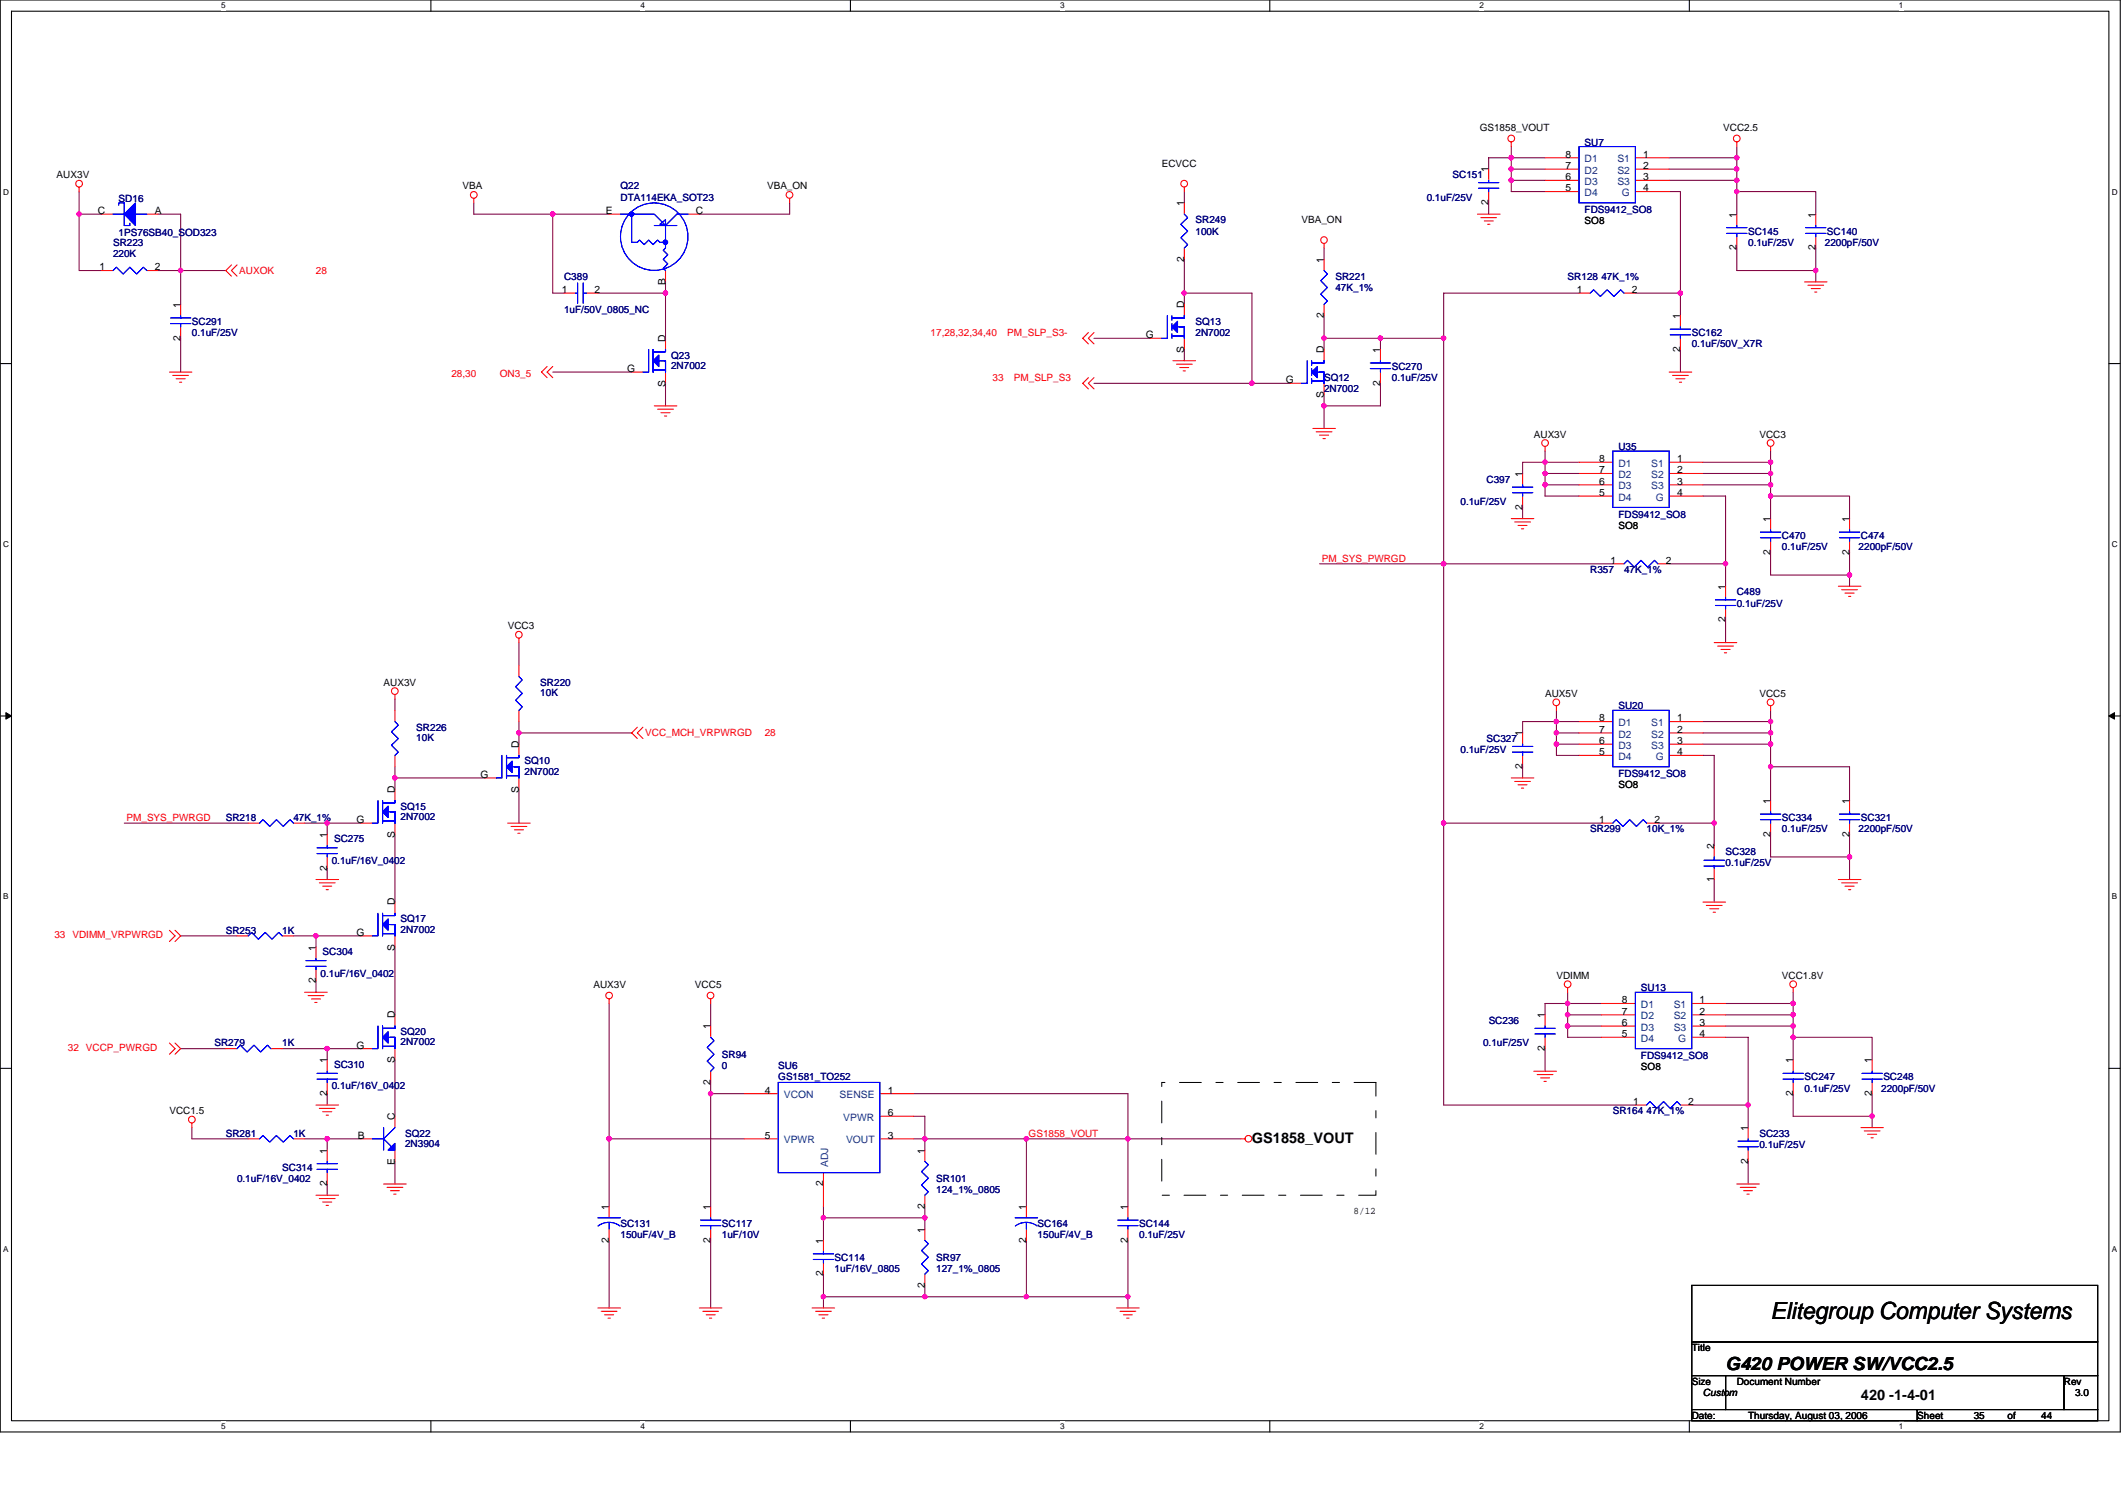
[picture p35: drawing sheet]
<svg xmlns="http://www.w3.org/2000/svg" width="297mm" height="210mm" viewBox="0 0 297 210" stroke-linecap="round" stroke-linejoin="round" font-family="sans-serif">
<defs><g id="words">
<text font-size="3.3" x="247.3" y="184.2">Elitegroup Computer Systems</text>
<text font-size="2.5" x="241" y="191.3">G420 POWER SW/VCC2.5</text>
<g font-size="2">
<text x="174.8" y="159.7">GS1858_VOUT</text>
<text x="259.9" y="195.6">420 -1-4-01</text>
</g>
<g font-size="1.4">
<text x="162.2" y="23.3">ECVCC</text>
<text x="206.6" y="18.3">GS1858_VOUT</text>
<text x="218.6" y="23.6">7</text>
<text x="218.6" y="22">8</text>
<text x="229.5" y="22">1</text>
<text x="229.5" y="23.6">2</text>
<text x="240.7" y="18.3">VCC2.5</text>
<text x="7.9" y="24.9">AUX3V</text>
<text x="13.7" y="29.9">C</text>
<text x="21.6" y="29.9">A</text>
<text x="64.6" y="26.5">VBA</text>
<text x="84.6" y="29.9">E</text>
<text x="97.2" y="29.9">C</text>
<text x="107.1" y="26.5">VBA_ON</text>
<text x="165.4" y="28.8" transform="rotate(-90 165.4 28.8)">1</text>
<text x="207.9" y="28.7" transform="rotate(-90 207.9 28.7)">2</text>
<text x="207.9" y="24.1" transform="rotate(-90 207.9 24.1)">1</text>
<text x="218.6" y="26.7">5</text>
<text x="218.6" y="25.2">6</text>
<text x="229.5" y="26.7">4</text>
<text x="229.5" y="25.2">3</text>
<text x="181.8" y="31.2">VBA_ON</text>
<text x="221.3" y="31.3">SO8</text>
<text x="242.5" y="35" transform="rotate(-90 242.5 35)">2</text>
<text x="242.5" y="30.4" transform="rotate(-90 242.5 30.4)">1</text>
<text x="253.6" y="35" transform="rotate(-90 253.6 35)">2</text>
<text x="253.6" y="30.4" transform="rotate(-90 253.6 30.4)">1</text>
<text x="13.9" y="37.8">1</text>
<text x="21.6" y="37.8">2</text>
<text x="78.5" y="40.9">1</text>
<text x="83" y="40.9">2</text>
<text x="92.9" y="39.8" transform="rotate(-90 92.9 39.8)">B</text>
<text x="165.4" y="36.5" transform="rotate(-90 165.4 36.5)">2</text>
<text x="184.9" y="36.7" transform="rotate(-90 184.9 36.7)">1</text>
<text x="220.2" y="40.9">1</text>
<text x="227.9" y="40.9">2</text>
<text x="25.2" y="47.6" transform="rotate(-90 25.2 47.6)">2</text>
<text x="25.2" y="43" transform="rotate(-90 25.2 43)">1</text>
<text x="92.9" y="47.7" transform="rotate(-90 92.9 47.7)">D</text>
<text x="160" y="47.2">G</text>
<text x="165.4" y="43" transform="rotate(-90 165.4 43)">D</text>
<text x="184.9" y="44.4" transform="rotate(-90 184.9 44.4)">2</text>
<text x="234.7" y="44.6" transform="rotate(-90 234.7 44.6)">1</text>
<text x="87.6" y="51.9">G</text>
<text x="165.4" y="49.3" transform="rotate(-90 165.4 49.3)">S</text>
<text x="179.6" y="53.5">G</text>
<text x="184.9" y="49.3" transform="rotate(-90 184.9 49.3)">D</text>
<text x="192.8" y="53.9" transform="rotate(-90 192.8 53.9)">2</text>
<text x="192.8" y="49.3" transform="rotate(-90 192.8 49.3)">1</text>
<text x="234.7" y="49.1" transform="rotate(-90 234.7 49.1)">2</text>
<text x="92.9" y="54" transform="rotate(-90 92.9 54)">S</text>
<text x="184.9" y="55.6" transform="rotate(-90 184.9 55.6)">S</text>
<text x="214.2" y="61.1">AUX3V</text>
<text x="223.3" y="64.5">8</text>
<text x="234.2" y="64.5">1</text>
<text x="245.7" y="61.1">VCC3</text>
<text x="212.6" y="71.2" transform="rotate(-90 212.6 71.2)">2</text>
<text x="212.6" y="66.6" transform="rotate(-90 212.6 66.6)">1</text>
<text x="223.3" y="69.3">5</text>
<text x="223.3" y="67.7">6</text>
<text x="223.3" y="66.1">7</text>
<text x="234.2" y="69.3">4</text>
<text x="234.2" y="66.1">2</text>
<text x="234.2" y="67.7">3</text>
<text x="226" y="73.9">SO8</text>
<text x="247.2" y="77.5" transform="rotate(-90 247.2 77.5)">2</text>
<text x="247.2" y="72.9" transform="rotate(-90 247.2 72.9)">1</text>
<text x="258.3" y="77.5" transform="rotate(-90 258.3 77.5)">2</text>
<text x="258.3" y="72.9" transform="rotate(-90 258.3 72.9)">1</text>
<text x="224.9" y="78.7">1</text>
<text x="232.6" y="78.7">2</text>
<text x="241" y="82.4" transform="rotate(-90 241 82.4)">1</text>
<text x="70.9" y="87.9">VCC3</text>
<text x="241" y="86.9" transform="rotate(-90 241 86.9)">2</text>
<text x="53.6" y="95.8">AUX3V</text>
<text x="215.8" y="97.3">AUX5V</text>
<text x="223.3" y="100.8">8</text>
<text x="234.2" y="100.8">1</text>
<text x="245.7" y="97.3">VCC5</text>
<text x="72.5" y="104.4" transform="rotate(-90 72.5 104.4)">D</text>
<text x="212.6" y="107.4" transform="rotate(-90 212.6 107.4)">2</text>
<text x="212.6" y="102.8" transform="rotate(-90 212.6 102.8)">1</text>
<text x="223.3" y="105.5">5</text>
<text x="223.3" y="103.9">6</text>
<text x="223.3" y="102.3">7</text>
<text x="234.2" y="105.5">4</text>
<text x="234.2" y="102.3">2</text>
<text x="234.2" y="103.9">3</text>
<text x="55.1" y="110.7" transform="rotate(-90 55.1 110.7)">D</text>
<text x="67.1" y="108.6">G</text>
<text x="72.5" y="110.7" transform="rotate(-90 72.5 110.7)">S</text>
<text x="226" y="110.1">SO8</text>
<text x="247.2" y="112.3" transform="rotate(-90 247.2 112.3)">1</text>
<text x="258.3" y="112.3" transform="rotate(-90 258.3 112.3)">1</text>
<text x="45.7" y="117" transform="rotate(-90 45.7 117)">1</text>
<text x="49.8" y="114.9">G</text>
<text x="55.1" y="117" transform="rotate(-90 55.1 117)">S</text>
<text x="223.3" y="114.9">1</text>
<text x="231.1" y="114.9">2</text>
<text x="239.4" y="118.6" transform="rotate(-90 239.4 118.6)">2</text>
<text x="247.2" y="116.9" transform="rotate(-90 247.2 116.9)">2</text>
<text x="258.3" y="116.9" transform="rotate(-90 258.3 116.9)">2</text>
<text x="45.7" y="121.6" transform="rotate(-90 45.7 121.6)">2</text>
<text x="239.4" y="123.1" transform="rotate(-90 239.4 123.1)">1</text>
<text x="49.8" y="130.7">G</text>
<text x="55.1" y="126.4" transform="rotate(-90 55.1 126.4)">D</text>
<text x="44.1" y="137.3" transform="rotate(-90 44.1 137.3)">2</text>
<text x="44.1" y="132.8" transform="rotate(-90 44.1 132.8)">1</text>
<text x="55.1" y="132.8" transform="rotate(-90 55.1 132.8)">S</text>
<text x="82.9" y="138">AUX3V</text>
<text x="97" y="138">VCC5</text>
<text x="217.4" y="136.7">VDIMM</text>
<text x="248.9" y="136.7">VCC1.8V</text>
<text x="55.1" y="142.2" transform="rotate(-90 55.1 142.2)">D</text>
<text x="99.2" y="143.8" transform="rotate(-90 99.2 143.8)">1</text>
<text x="215.7" y="142.2" transform="rotate(-90 215.7 142.2)">1</text>
<text x="226.5" y="143.3">6</text>
<text x="226.5" y="141.7">7</text>
<text x="226.5" y="140.1">8</text>
<text x="237.4" y="140.1">1</text>
<text x="237.4" y="141.7">2</text>
<text x="237.4" y="143.3">3</text>
<text x="45.7" y="148.5" transform="rotate(-90 45.7 148.5)">1</text>
<text x="49.8" y="146.4">G</text>
<text x="55.1" y="148.5" transform="rotate(-90 55.1 148.5)">S</text>
<text x="215.7" y="146.8" transform="rotate(-90 215.7 146.8)">2</text>
<text x="226.5" y="144.8">5</text>
<text x="229.2" y="149.5">SO8</text>
<text x="237.4" y="144.8">4</text>
<text x="250.4" y="148.5" transform="rotate(-90 250.4 148.5)">1</text>
<text x="261.4" y="148.5" transform="rotate(-90 261.4 148.5)">1</text>
<text x="23.7" y="155.6">VCC1.5</text>
<text x="45.7" y="153.1" transform="rotate(-90 45.7 153.1)">2</text>
<text x="99.2" y="151.5" transform="rotate(-90 99.2 151.5)">2</text>
<text x="106.8" y="152.7">4</text>
<text x="124" y="152.7">1</text>
<text x="124" y="155.9">6</text>
<text x="228.1" y="154.3">1</text>
<text x="235.8" y="154.3">2</text>
<text x="250.4" y="153.1" transform="rotate(-90 250.4 153.1)">2</text>
<text x="261.4" y="153.1" transform="rotate(-90 261.4 153.1)">2</text>
<text x="45.7" y="161.1" transform="rotate(-90 45.7 161.1)">1</text>
<text x="49.9" y="159">B</text>
<text x="55.1" y="156.4" transform="rotate(-90 55.1 156.4)">C</text>
<text x="106.8" y="159">5</text>
<text x="124" y="159">3</text>
<text x="129.1" y="161.1" transform="rotate(-90 129.1 161.1)">1</text>
<text x="244.1" y="157.9" transform="rotate(-90 244.1 157.9)">1</text>
<text x="45.7" y="165.7" transform="rotate(-90 45.7 165.7)">2</text>
<text x="55.1" y="162.7" transform="rotate(-90 55.1 162.7)">E</text>
<text x="115" y="165.7" transform="rotate(-90 115 165.7)">2</text>
<text x="244.1" y="162.5" transform="rotate(-90 244.1 162.5)">2</text>
<text x="85" y="173.5" transform="rotate(-90 85 173.5)">2</text>
<text x="85" y="169" transform="rotate(-90 85 169)">1</text>
<text x="99.2" y="173.5" transform="rotate(-90 99.2 173.5)">2</text>
<text x="99.2" y="169" transform="rotate(-90 99.2 169)">1</text>
<text x="115" y="173.7" transform="rotate(-90 115 173.7)">1</text>
<text x="129.1" y="172.1" transform="rotate(-90 129.1 172.1)">1</text>
<text x="129.1" y="168.8" transform="rotate(-90 129.1 168.8)">2</text>
<text x="143.3" y="173.5" transform="rotate(-90 143.3 173.5)">2</text>
<text x="143.3" y="169" transform="rotate(-90 143.3 169)">1</text>
<text x="157.5" y="173.5" transform="rotate(-90 157.5 173.5)">2</text>
<text x="157.5" y="169" transform="rotate(-90 157.5 169)">1</text>
<text x="189" y="169.6">8/12</text>
<text x="115" y="178.3" transform="rotate(-90 115 178.3)">2</text>
<text x="129.1" y="179.9" transform="rotate(-90 129.1 179.9)">2</text>
<text x="236.3" y="188.7">Title</text>
<text x="236.3" y="193.4">Size</text>
<text x="237.8" y="195">Custom</text>
<text x="242.5" y="193.4">Document Number</text>
<text x="288.2" y="193.4">Rev</text>
<text x="289.8" y="195">3.0</text>
<text x="236.3" y="198.1">Date:</text>
<text x="244.1" y="198.1">Thursday, August 03, 2006</text>
<text x="267.8" y="198.1">Sheet</text>
<text x="275.6" y="198.1">35</text>
<text x="280.3" y="198.1">of</text>
<text x="285.1" y="198.1">44</text>
</g>
<g font-size="1.4" fill="#004080">
<text x="221.3" y="22.7">D1</text>
<text x="225.9" y="22.7">S1</text>
<text x="221.3" y="27.4">D4</text>
<text x="221.3" y="25.8">D3</text>
<text x="221.3" y="24.3">D2</text>
<text x="225.9" y="24.3">S2</text>
<text x="225.9" y="25.8">S3</text>
<text x="226.5" y="27.4">G</text>
<text x="226" y="65.2">D1</text>
<text x="230.6" y="65.2">S1</text>
<text x="226" y="69.9">D4</text>
<text x="226" y="68.3">D3</text>
<text x="226" y="66.8">D2</text>
<text x="230.6" y="66.8">S2</text>
<text x="230.6" y="68.3">S3</text>
<text x="231.2" y="69.9">G</text>
<text x="226" y="101.4">D1</text>
<text x="230.6" y="101.4">S1</text>
<text x="226" y="106.1">D4</text>
<text x="226" y="104.6">D3</text>
<text x="226" y="103">D2</text>
<text x="230.6" y="103">S2</text>
<text x="230.6" y="104.6">S3</text>
<text x="231.2" y="106.1">G</text>
<text x="229.2" y="143.9">D3</text>
<text x="229.2" y="142.4">D2</text>
<text x="229.2" y="140.8">D1</text>
<text x="233.7" y="140.8">S1</text>
<text x="233.7" y="142.4">S2</text>
<text x="233.7" y="143.9">S3</text>
<text x="229.2" y="145.5">D4</text>
<text x="234.4" y="145.5">G</text>
<text x="109.5" y="153.4">VCON</text>
<text x="117.3" y="153.4">SENSE</text>
<text x="109.5" y="159.7">VPWR</text>
<text x="117.8" y="156.5">VPWR</text>
<text x="118.1" y="159.7">VOUT</text>
<text x="115.7" y="163" transform="rotate(-90 115.7 163)">ADJ</text>
</g>
<g font-size="1.4" fill="#000080">
<text x="221.3" y="20.3">SU7</text>
<text x="16.6" y="28.2">SD16</text>
<text x="86.7" y="26.5">Q22</text>
<text x="86.7" y="28">DTA114EKA_SOT23</text>
<text x="199.2" y="28">0.1uF/25V</text>
<text x="202.9" y="24.9">SC151</text>
<text x="221.3" y="29.8">FDS9412_SO8</text>
<text x="15.8" y="34.3">SR223</text>
<text x="15.8" y="35.9">220K</text>
<text x="16.6" y="32.9">1PS76SB40_SOD323</text>
<text x="167" y="31.2">SR249</text>
<text x="167" y="32.8">100K</text>
<text x="244.1" y="32.8">SC145</text>
<text x="244.1" y="34.3">0.1uF/25V</text>
<text x="254.8" y="34.3">2200pF/50V</text>
<text x="255.1" y="32.8">SC140</text>
<text x="78.8" y="39.1">C389</text>
<text x="186.5" y="39.1">SR221</text>
<text x="186.5" y="40.6">47K_1%</text>
<text x="218.9" y="39.1">SR128 47K_1%</text>
<text x="26.8" y="45.4">SC291</text>
<text x="26.8" y="46.9">0.1uF/25V</text>
<text x="78.8" y="43.8">1uF/50V_0805_NC</text>
<text x="167" y="45.4">SQ13</text>
<text x="167" y="46.9">2N7002</text>
<text x="236.3" y="46.9">SC162</text>
<text x="93.7" y="50.1">Q23</text>
<text x="93.7" y="51.5">2N7002</text>
<text x="184.9" y="53.2">SQ12</text>
<text x="194.4" y="51.6">SC270</text>
<text x="194.4" y="53.2">0.1uF/25V</text>
<text x="236.3" y="48.5">0.1uF/50V_X7R</text>
<text x="184.9" y="54.8">2N7002</text>
<text x="226" y="62.8">U35</text>
<text x="204" y="70.5">0.1uF/25V</text>
<text x="207.6" y="67.4">C397</text>
<text x="226" y="72.3">FDS9412_SO8</text>
<text x="248.9" y="75.3">C470</text>
<text x="248.9" y="76.9">0.1uF/25V</text>
<text x="259.6" y="76.9">2200pF/50V</text>
<text x="259.9" y="75.3">C474</text>
<text x="222.1" y="80">R357</text>
<text x="226.8" y="80">47K_1%</text>
<text x="242.5" y="83.1">C489</text>
<text x="242.5" y="84.7">0.1uF/25V</text>
<text x="75.5" y="95.8">SR220</text>
<text x="75.5" y="97.2">10K</text>
<text x="226" y="99.1">SU20</text>
<text x="58.1" y="102">SR226</text>
<text x="58.1" y="103.5">10K</text>
<text x="73.3" y="106.8">SQ10</text>
<text x="204" y="105.2">0.1uF/25V</text>
<text x="207.6" y="103.6">SC327</text>
<text x="55.9" y="113.1">SQ15</text>
<text x="73.3" y="108.2">2N7002</text>
<text x="226" y="108.5">FDS9412_SO8</text>
<text x="31.5" y="114.6">SR218</text>
<text x="41" y="114.6">47K_1%</text>
<text x="46.6" y="117.6">SC275</text>
<text x="55.9" y="114.5">2N7002</text>
<text x="222.1" y="116.2">SR299</text>
<text x="230" y="116.2">10K_1%</text>
<text x="241" y="119.4">SC328</text>
<text x="248.9" y="114.6">SC334</text>
<text x="248.9" y="116.2">0.1uF/25V</text>
<text x="259.6" y="116.2">2200pF/50V</text>
<text x="259.9" y="114.6">SC321</text>
<text x="46.3" y="120.6">0.1uF/16V_0402</text>
<text x="241" y="120.9">0.1uF/25V</text>
<text x="31.5" y="130.4">SR253</text>
<text x="39.4" y="130.4">1K</text>
<text x="55.9" y="128.8">SQ17</text>
<text x="55.9" y="130.2">2N7002</text>
<text x="44.8" y="136.4">0.1uF/16V_0402</text>
<text x="45.1" y="133.4">SC304</text>
<text x="207.9" y="143">SC236</text>
<text x="229.2" y="138.4">SU13</text>
<text x="29.9" y="146.1">SR279</text>
<text x="39.4" y="146.1">1K</text>
<text x="46.6" y="149.1">SC310</text>
<text x="55.9" y="144.6">SQ20</text>
<text x="55.9" y="146">2N7002</text>
<text x="100.8" y="147.7">SR94</text>
<text x="100.8" y="149.3">0</text>
<text x="108.7" y="149.3">SU6</text>
<text x="207.1" y="146.1">0.1uF/25V</text>
<text x="229.2" y="147.9">FDS9412_SO8</text>
<text x="46.3" y="152.1">0.1uF/16V_0402</text>
<text x="108.7" y="150.9">GS1581_TO252</text>
<text x="225.2" y="155.6">SR164 47K_1%</text>
<text x="252" y="150.9">SC247</text>
<text x="252" y="152.4">0.1uF/25V</text>
<text x="262.7" y="152.4">2200pF/50V</text>
<text x="263" y="150.9">SC248</text>
<text x="31.5" y="158.7">SR281</text>
<text x="41" y="158.7">1K</text>
<text x="56.6" y="158.7">SQ22</text>
<text x="56.6" y="160.2">2N3904</text>
<text x="245.7" y="158.7">SC233</text>
<text x="245.7" y="160.3">0.1uF/25V</text>
<text x="33.1" y="165">0.1uF/16V_0402</text>
<text x="39.4" y="163.5">SC314</text>
<text x="130.7" y="165">SR101</text>
<text x="130.7" y="166.6">124_1%_0805</text>
<text x="86.7" y="171.3">SC131</text>
<text x="86.7" y="172.9">150uF/4V_B</text>
<text x="100.8" y="171.3">SC117</text>
<text x="100.8" y="172.9">1uF/10V</text>
<text x="144.9" y="171.3">SC164</text>
<text x="144.9" y="172.9">150uF/4V_B</text>
<text x="159.1" y="171.3">SC144</text>
<text x="159.1" y="172.9">0.1uF/25V</text>
<text x="116.6" y="176.1">SC114</text>
<text x="116.6" y="177.6">1uF/16V_0805</text>
<text x="130.7" y="176.1">SR97</text>
<text x="130.7" y="177.6">127_1%_0805</text>
</g>
<g font-size="1.4" fill="#f00">
<text x="33.4" y="38.3">AUXOK</text>
<text x="44.1" y="38.3">28</text>
<text x="130" y="46.9">17,28,32,34,40</text>
<text x="140.7" y="46.9">PM_SLP_S3-</text>
<text x="63" y="52.6">28,30</text>
<text x="69.8" y="52.6">ON3_5</text>
<text x="138.6" y="53.2">33</text>
<text x="141.6" y="53.2">PM_SLP_S3</text>
<text x="184.6" y="78.4">PM_SYS_PWRGD</text>
<text x="90.1" y="102.8">VCC_MCH_VRPWRGD</text>
<text x="106.8" y="102.8">28</text>
<text x="17.7" y="114.6">PM_SYS_PWRGD</text>
<text x="7.6" y="131">33 VDIMM_VRPWRGD</text>
<text x="9.5" y="146.8">32 VCCP_PWRGD</text>
<text x="143.7" y="158.7">GS1858_VOUT</text>
</g>
<g font-size="1.1">
<text x="30.9" y="1.2">5</text>
<text x="89.4" y="1.2">4</text>
<text x="148" y="1.2">3</text>
<text x="206.6" y="1.2">2</text>
<text x="265.2" y="1.2">1</text>
<text x=".4" y="27.2">D</text>
<text x="294.9" y="27.2">D</text>
<text x=".4" y="76.4">C</text>
<text x="294.9" y="76.4">C</text>
<text x=".4" y="125.6">B</text>
<text x="294.9" y="125.6">B</text>
<text x=".4" y="174.8">A</text>
<text x="294.9" y="174.8">A</text>
<text x="30.9" y="199.6">5</text>
<text x="89.4" y="199.6">4</text>
<text x="148" y="199.6">3</text>
<text x="206.6" y="199.6">2</text>
<text x="265.2" y="199.6">1</text>
</g>
</g></defs>
<path d="M0 0h296.1v200h-296.1zM1.6 1.6h292.9v196.8h-292.9z" fill="none" stroke="#000" stroke-width=".15"/>
<g fill="#fff">
<path d="M30.9 .1h.6v1.3h-.6z"/>
<path d="M30.9 198.6h.6v1.2h-.6z"/>
</g>
<path d="M60.2 0v1.6M60.2 198.4v1.6" fill="none" stroke="#000" stroke-width=".15"/>
<g fill="#fff">
<path d="M89.4 .1h.7v1.3h-.7z"/>
<path d="M89.4 198.6h.7v1.2h-.7z"/>
</g>
<path d="M118.8 0v1.6M118.8 198.4v1.6" fill="none" stroke="#000" stroke-width=".15"/>
<g fill="#fff">
<path d="M148 .1h.7v1.3h-.7z"/>
<path d="M148 198.6h.7v1.2h-.7z"/>
</g>
<path d="M177.3 0v1.6M177.3 198.4v1.6" fill="none" stroke="#000" stroke-width=".15"/>
<g fill="#fff">
<path d="M206.6 .1h.6v1.3h-.6z"/>
<path d="M206.6 198.6h.6v1.2h-.6z"/>
</g>
<path d="M235.9 0v1.6M235.9 198.4v1.6" fill="none" stroke="#000" stroke-width=".15"/>
<g fill="#fff">
<path d="M265.2 .1h.6v1.3h-.6z"/>
<path d="M265.2 198.6h.6v1.2h-.6z"/>
<path d="M.4 26.2h.8v1.2h-.8z"/>
<path d="M294.9 26.2h.8v1.2h-.8z"/>
<path d="M.4 75.4h.8v1.2h-.8z"/>
<path d="M294.9 75.4h.8v1.2h-.8z"/>
</g>
<path d="M0 50.8h1.6M294.5 50.8h1.6" fill="none" stroke="#000" stroke-width=".15"/>
<g fill="#fff">
<path d="M.4 124.6h.8v1.3h-.8z"/>
<path d="M294.9 124.6h.8v1.3h-.8z"/>
</g>
<path d="M0 100h1.6M294.5 100h1.6" fill="none" stroke="#000" stroke-width=".15"/>
<path d="M.8 99.5l.8 .5-.8 .4zM294.5 100l.8-.5v.9z" fill="#000" stroke="#000" stroke-width=".14"/>
<g fill="#fff">
<path d="M.4 173.8h.8v1.3h-.8z"/>
<path d="M294.9 173.8h.8v1.3h-.8z"/>
</g>
<path d="M0 149.2h1.6M294.5 149.2h1.6M236.3 179.5h56.6v7.9h-56.6zM236.3 196.9h31.5v1.5h-31.5zM236.3 187.4h56.6v4.7h-56.6zM236.3 192.1h4.7v4.7h-4.7zM241 192.1h47.2v4.7h-47.2zM267.8 196.9h25.1v1.5h-25.1zM288.2 192.1h4.7v4.7h-4.7z" fill="none" stroke="#000" stroke-width=".15"/>
<g fill="none" stroke="#800040" stroke-width=".15">
<path d="M11 29.9v7.9h3.2M11 29.9h3.2M11 26.8v3.1M22.1 29.9h3.1v12.6M22.1 37.8h9.4M66.2 28.3v1.6h18.9M77.2 29.9v11h1.6M92.9 39.4v7.8M110.3 28.3v1.6h-12.6M165.4 26.8v1.5M165.4 36.2v6.3M184.9 34.6v1.6"/>
<path d="M207.9 28.3v1.6M211 20.5v6.3h4.8M211 23.6h4.8M211 25.2h4.8M215.8 22h-7.9v1.6M233.1 26.8h1.6v17.3M233.1 22h9.4M233.1 23.6h9.4M233.1 25.2h9.4M242.5 26.8h11.1v3.1M242.5 34.6v3.2h11.1M242.5 20.5v9.4"/>
<path d="M253.6 34.6v4.8M25.2 47.2v4.8M77.2 52h11M83.5 40.9h9.4M92.9 53.5v3.2M152.8 47.2h7.9M152.8 53.5h27.4M165.4 48.8v1.6M165.4 40.9h9.4v12.6M184.9 47.2h16.7M184.9 44.1v4.7M184.9 55.1v4.7"/>
<path d="M192.8 47.2v1.6M192.8 53.5v3.2h-7.9M220.5 40.9h-18.9v113.4h26.8M228.4 40.9h6.3M234.7 48.8v3.2M184.3 78.7h40.9M212.6 70.9v1.5M215.8 66.1h4.7M215.8 63v6.3h4.7M215.8 67.7h4.7M220.5 64.6h-7.9v1.5M233.1 78.7h7.9"/>
<path d="M237.8 66.1h9.5M237.8 69.3h3.2v12.6M237.8 64.6h9.5M237.8 67.7h9.5M247.3 69.3h11v3.1M247.3 63v9.4M247.3 77.2v3.1h11M258.3 77.2v4.7M55.2 97.6v1.6M72.5 89.7v3.2M217.4 99.2v3.2h3.1M241 86.6v3.1"/>
<path d="M247.3 99.2v1.6h-9.5M17.4 115h17.3M42.5 115h7.9M45.7 115v1.5M55.2 107.1v3.1M55.2 116.5v9.5M55.2 108.6h12.6M72.5 100.8v1.6M72.5 110.2v4.8M88.2 102.4h-15.7v1.5M201.6 115h22M212.6 107.1v1.5"/>
<path d="M217.4 102.4v3.1h3.1M217.4 103.9h3.1M220.5 100.8h-7.9v1.6M231.5 115h7.9M237.8 105.5h1.6v12.6M237.8 102.4h9.5M237.8 103.9h9.5M247.3 116.5v3.2h11v3.1M247.3 107.1h11v4.7M247.3 100.8v11M258.3 116.5v3.2M25.2 130.7h7.9"/>
<path d="M41 130.7h9.4M44.1 130.7v1.6M44.1 137v1.6M45.7 121.2v1.6M55.2 132.3v9.4M218.9 138.6v6.3h4.7M239.4 122.8v3.2M250.4 138.6v4.7M25.2 146.5h6.3M26.8 157.5v1.5h7.9M39.4 146.5h11M42.5 159h7.9"/>
<path d="M45.7 146.5v1.5M45.7 152.7v1.6M45.7 159v1.6M55.2 148v7.9M85.1 159h18.9M85.1 140.1v28.4M99.2 140.1v3.2M99.2 151.2v17.3M99.2 152.7h4.8M127.6 159h45.7M127.6 152.7h29.9v15.8M127.6 155.9h1.6v4.7"/>
<path d="M143.3 159v9.5M215.8 146.5v3.1M218.9 143.3h4.7M218.9 141.7h4.7M223.6 140.1h-7.8v1.6M236.3 154.3h7.8M241 140.1h9.4M241 143.3h9.4M241 141.7h9.4M241 144.9h3.1v12.6M250.4 143.3v1.6h11v3.1M250.4 152.7v3.2h11"/>
<path d="M250.4 144.9v3.1M261.4 152.7v4.8M45.7 165.4v1.5M55.2 162.2v3.2M85.1 173.2v9.5M99.2 173.2v9.5M115 168.5v4.7M115 177.9v4.8M115 170.1h14.2M129.2 168.5v3.1M129.2 179.5v1.6M143.3 173.2v7.9"/>
<path d="M157.5 173.2v9.5M244.1 162.2v3.2M115 181.1h42.5"/>
</g>
<g fill="#f0f" stroke="#f0f" stroke-width=".15">
<circle cx="165.4" cy="40.9" r=".3"/>
<circle cx="201.6" cy="78.7" r=".3"/>
<circle cx="201.6" cy="47.2" r=".3"/>
<circle cx="239.4" cy="114.9" r=".3"/>
<circle cx="92.9" cy="40.9" r=".31"/>
<circle cx="77.2" cy="29.9" r=".31"/>
<circle cx="45.7" cy="114.9" r=".31"/>
<circle cx="45.7" cy="146.4" r=".31"/>
<circle cx="55.1" cy="108.6" r=".3"/>
<circle cx="45.7" cy="159" r=".31"/>
<circle cx="72.5" cy="102.3" r=".3"/>
<circle cx="241" cy="78.7" r=".3"/>
<circle cx="201.6" cy="114.9" r=".31"/>
<circle cx="184.9" cy="56.7" r=".31"/>
<circle cx="192.8" cy="47.2" r=".3"/>
<circle cx="184.9" cy="47.2" r=".3"/>
<circle cx="11" cy="29.9" r=".3"/>
<circle cx="25.2" cy="37.8" r=".31"/>
<circle cx="258.3" cy="80.3" r=".31"/>
<circle cx="174.8" cy="53.5" r=".31"/>
<circle cx="247.3" cy="69.3" r=".3"/>
<circle cx="258.3" cy="119.7" r=".31"/>
<circle cx="247.3" cy="107.1" r=".3"/>
<circle cx="247.3" cy="100.8" r=".3"/>
<circle cx="44.1" cy="130.7" r=".31"/>
<circle cx="215.8" cy="64.5" r=".3"/>
<circle cx="215.8" cy="67.7" r=".3"/>
<circle cx="215.8" cy="66.1" r=".3"/>
<circle cx="247.3" cy="64.5" r=".3"/>
<circle cx="247.3" cy="67.7" r=".3"/>
<circle cx="247.3" cy="66.1" r=".3"/>
<circle cx="247.3" cy="103.9" r=".3"/>
<circle cx="247.3" cy="102.3" r=".3"/>
<circle cx="217.3" cy="100.8" r=".31"/>
<circle cx="217.3" cy="103.9" r=".31"/>
<circle cx="217.3" cy="102.3" r=".3"/>
<circle cx="143.3" cy="159" r=".31"/>
<circle cx="129.1" cy="159" r=".3"/>
<circle cx="157.5" cy="181.1" r=".3"/>
<circle cx="85.1" cy="159" r=".31"/>
<circle cx="129.1" cy="170.1" r=".3"/>
<circle cx="115" cy="170.1" r=".31"/>
<circle cx="157.5" cy="159" r=".3"/>
<circle cx="143.3" cy="181.1" r=".3"/>
<circle cx="129.2" cy="181.1" r=".3"/>
<circle cx="115" cy="181.1" r=".3"/>
<circle cx="99.2" cy="152.7" r=".3"/>
<circle cx="234.7" cy="40.9" r=".31"/>
<circle cx="250.4" cy="140.1" r=".31"/>
<circle cx="250.4" cy="143.3" r=".31"/>
<circle cx="250.4" cy="141.7" r=".3"/>
<circle cx="244.1" cy="154.3" r=".3"/>
<circle cx="261.4" cy="155.9" r=".31"/>
<circle cx="250.4" cy="144.9" r=".3"/>
<circle cx="218.9" cy="140.1" r=".31"/>
<circle cx="218.9" cy="143.3" r=".31"/>
<circle cx="218.9" cy="141.7" r=".3"/>
<circle cx="211" cy="22" r=".31"/>
<circle cx="211" cy="23.6" r=".3"/>
<circle cx="211" cy="25.2" r=".31"/>
<circle cx="242.5" cy="22" r=".31"/>
<circle cx="242.5" cy="25.2" r=".31"/>
<circle cx="242.5" cy="23.6" r=".3"/>
<circle cx="253.6" cy="37.8" r=".31"/>
<circle cx="242.5" cy="26.8" r=".3"/>
</g>
<g fill="none" stroke="#f00" stroke-width=".15">
<path d="M211 19.8v.7M242.5 19.8v.7M11 26.1v.7M14.2 29.9h1.6M14.2 37.8h1.6M20.5 29.9h1.6M20.5 37.8h1.6M32.3 37l-.8 .8 .8 .8M33.1 37l-.8 .8 .8 .8M66.2 27.7v.6M85.1 29.9h1.6M92.9 37.8v1.6"/>
<path d="M96.1 29.9h1.6M110.3 27.7v.6M165.4 26.1v.7M165.4 28.3v1.6M165.4 34.6v1.6M184.9 34v.6M184.9 36.2v1.6M206.3 29.9h3.2M206.8 30.4h2.2M207.3 30.9h1.2M207.7 31.3h.4M207.9 23.6v1.6"/>
<path d="M207.9 26.8v1.5M215.8 22h4.7M215.8 23.6h4.7M215.8 25.2h4.7M215.8 26.8h4.7M228.4 22h4.7M228.4 23.6h4.7M228.4 25.2h4.7M228.4 26.8h4.7M242.5 29.9v1.6M242.5 33.1v1.5M252 39.4h3.1"/>
<path d="M252.5 39.8h2.2M253.6 29.9v1.6M253.6 33.1v1.5M23.7 52h3.1M24.1 52.4h2.2M24.6 52.9h1.3M25.1 53.4h.3M25.2 42.5v1.6M25.2 45.7v1.5M76.4 51.2l-.8 .8 .8 .7M77.2 51.2l-.8 .8 .8 .7M78.8 40.9h1.5"/>
<path d="M81.9 40.9h1.6M88.2 52h1.6M91.4 56.7h3.1M91.8 57.1h2.2M92.3 57.6h1.3M92.8 58.1h.3M92.9 47.2v1.6M92.9 52v1.5M152 52.7l-.8 .8 .8 .8M152 46.4l-.8 .8 .8 .8M152.8 52.7l-.8 .8 .8 .8M152.8 46.4l-.8 .8 .8 .8"/>
<path d="M160.7 47.2h1.5M163.8 50.4h3.2M164.3 50.9h2.2M164.8 51.3h1.2M165.2 51.8h.3M165.4 42.5v1.6M165.4 47.2v1.6M180.2 53.5h1.6M183.3 59.8h3.2M184.9 42.5v1.6M184.9 48.8v1.6M184.9 53.5v1.6"/>
<path d="M192.8 48.8v1.6M192.8 52v1.5M220.5 40.9h1.6M226.8 40.9h1.6M233.1 52h3.2M233.6 52.4h2.2M234 52.9h1.3M234.5 53.4h.3M234.7 44.1v1.6M234.7 47.2v1.6M252.9 40.3h1.3M253.4 40.8h.3"/>
<path d="M183.8 60.3h2.2M184.3 60.8h1.2M184.8 61.3h.3M211 72.4h3.2M211.5 72.9h2.2M212 73.4h1.3M212.5 73.9h.3M212.6 66.1v1.6M212.6 69.3v1.6M215.8 62.4v.6M220.5 64.6h4.7M220.5 66.1h4.7"/>
<path d="M220.5 67.7h4.7M220.5 69.3h4.7M225.2 78.7h1.6M231.5 78.7h1.6M233.1 64.6h4.7M233.1 66.1h4.7M233.1 67.7h4.7M233.1 69.3h4.7M247.3 62.4v.6M247.3 72.4v1.6M247.3 75.6v1.6M258.3 72.4v1.6"/>
<path d="M258.3 75.6v1.6M55.2 97v.6M55.2 99.2v1.6M72.5 89.1v.6M72.5 92.9v1.6M72.5 99.2v1.6M217.4 98.6v.6M239.4 89.7h3.1M239.9 90.2h2.2M240.3 90.7h1.3M240.8 91.2h.3M241 81.9v1.6"/>
<path d="M241 85v1.6M247.3 98.6v.6M256.7 81.9h3.2M257.2 82.4h2.2M257.7 82.8h1.2M258.1 83.3h.4M34.7 115h1.6M41 115h1.5M45.7 116.5v1.6M45.7 119.7v1.5M50.4 115h1.6M55.2 105.5v1.6"/>
<path d="M55.2 110.2v1.6M55.2 115v1.5M67.8 108.6h1.5M70.9 115h3.1M71.4 115.4h2.2M71.8 115.9h1.3M72.3 116.4h.3M72.5 103.9v1.6M72.5 108.6v1.6M89 101.6l-.8 .8 .8 .7M89.8 101.6l-.8 .8 .8 .7M211 108.6h3.2"/>
<path d="M211.5 109.1h2.2M212 109.6h1.3M212.5 110.1h.3M212.6 102.4v1.5M212.6 105.5v1.6M220.5 100.8h4.7M220.5 102.4h4.7M220.5 103.9h4.7M220.5 105.5h4.7M223.6 115h1.6M230 115h1.5M233.1 100.8h4.7"/>
<path d="M233.1 102.4h4.7M233.1 103.9h4.7M233.1 105.5h4.7M239.4 118.1v1.6M247.3 111.8v1.6M247.3 115v1.5M258.3 111.8v1.6M258.3 115v1.5M23.7 129.9l.7 .8-.7 .8M24.4 129.9l.8 .8-.8 .8M33.1 130.7h1.6M39.4 130.7h1.6"/>
<path d="M42.5 138.6h3.2M43 139h2.2M43.5 139.5h1.3M44 140h.3M44.1 122.8h3.2M44.1 132.3v1.6M44.1 135.4v1.6M44.6 123.3h2.2M45.1 123.8h1.2M45.5 124.2h.4M50.4 130.7h1.6M55.2 126v1.6"/>
<path d="M55.2 130.7v1.6M85.1 139.5v.6M99.2 139.5v.6M218.9 137.9v.7M237.8 126h3.2M238.3 126.4h2.2M238.8 126.9h1.2M239.2 127.4h.4M239.4 121.2v1.6M250.4 137.9v.7M256.7 122.8h3.2M257.2 123.3h2.2"/>
<path d="M257.7 123.8h1.2M258.1 124.2h.4M23.7 145.7l.7 .8-.7 .7M24.4 145.7l.8 .8-.8 .7M26.8 156.8v.7M31.5 146.5h1.6M34.7 159h1.6M37.8 146.5h1.6M41 159h1.5M44.1 154.3h3.2M44.6 154.8h2.2M45.1 155.3h1.2"/>
<path d="M45.5 155.7h.4M45.7 148v1.6M45.7 151.2v1.5M50.4 159h1.6M50.4 146.5h1.6M55.2 141.7v1.6M55.2 146.5v1.5M55.2 155.9v1.6M99.2 143.3v1.6M99.2 149.6v1.6M104 159h4.7M104 152.7h4.7"/>
<path d="M122.9 159h4.7M122.9 152.7h4.7M122.9 155.9h4.7M173.3 159h.6M214.2 149.6h3.2M214.7 150.1h2.2M215.2 150.5h1.2M215.6 151h.3M215.8 141.7v1.6M215.8 144.9v1.6M223.6 140.1h4.8M223.6 141.7h4.8"/>
<path d="M223.6 143.3h4.8M223.6 144.9h4.8M228.4 154.3h1.6M234.7 154.3h1.6M236.3 140.1h4.7M236.3 141.7h4.7M236.3 143.3h4.7M236.3 144.9h4.7M244.1 157.5v1.5M250.4 148v1.6M250.4 151.2v1.5M259.9 157.5h3.1"/>
<path d="M260.3 157.9h2.2M260.8 158.4h1.3M261.3 158.9h.3M261.4 148v1.6M261.4 151.2v1.5M44.1 166.9h3.2M44.6 167.4h2.2M45.1 167.9h1.2M45.5 168.3h.4M45.7 160.6v1.6M45.7 163.8v1.6M53.6 165.4h3.1"/>
<path d="M54.1 165.8h2.2M54.5 166.3h1.3M55 166.8h.3M55.2 160.6v1.6M85.1 168.5v1.6M85.1 171.6v1.6M99.2 168.5v1.6M99.2 171.6v1.6M115 163.8v4.7M115 173.2v1.6M115 176.4v1.5M129.2 160.6v1.6"/>
<path d="M129.2 166.9v1.6M129.2 171.6v1.6M129.2 177.9v1.6M143.3 168.5v1.6M143.3 171.6v1.6M157.5 168.5v1.6M157.5 171.6v1.6M242.5 165.4h3.2M243 165.8h2.2M243.5 166.3h1.2M244 166.8h.3M244.1 160.6v1.6"/>
<path d="M83.5 182.7h3.2M84 183.1h2.2M84.4 183.6h1.3M84.9 184.1h.3M97.7 182.7h3.1M98.1 183.1h2.2M98.6 183.6h1.3M99.1 184.1h.3M113.4 182.7h3.2M113.9 183.1h2.2M114.4 183.6h1.2M114.8 184.1h.3"/>
<path d="M155.9 182.7h3.2M156.4 183.1h2.2M156.9 183.6h1.2M157.3 184.1h.4"/>
<circle cx="211" cy="19.3" r=".47"/>
<circle cx="242.5" cy="19.3" r=".47"/>
<circle cx="11" cy="25.7" r=".47"/>
<circle cx="66.2" cy="27.2" r=".47"/>
<circle cx="110.3" cy="27.2" r=".47"/>
<circle cx="165.4" cy="25.7" r=".47"/>
<circle cx="184.9" cy="33.5" r=".46"/>
<circle cx="215.8" cy="61.9" r=".47"/>
<circle cx="247.3" cy="61.9" r=".47"/>
<circle cx="55.1" cy="96.5" r=".47"/>
<circle cx="72.5" cy="88.6" r=".46"/>
<circle cx="217.3" cy="98.1" r=".47"/>
<circle cx="247.3" cy="98.1" r=".47"/>
<circle cx="85.1" cy="139" r=".46"/>
<circle cx="99.2" cy="139" r=".46"/>
<circle cx="218.9" cy="137.5" r=".47"/>
<circle cx="250.4" cy="137.5" r=".47"/>
<circle cx="26.8" cy="156.4" r=".47"/>
<circle cx="174.3" cy="159" r=".46"/>
</g>
<path d="M162.2 151.2h29.9v15.7h-29.9z" fill="none" stroke="#000" stroke-width=".14" stroke-dasharray="3 2 1 2"/>
<g fill="#00f" stroke="#00f" stroke-width=".15">
<path d="M91.2 50.4l.8-.8v1.6z" fill-rule="evenodd"/>
<path d="M91.2 50.4l.8-.8v1.6z" fill-rule="evenodd"/>
<path d="M54.7 160.1l.5-.4v.9h-1z" fill-rule="evenodd"/>
<path d="M54.7 160.1l.5-.4v.9h-1z" fill-rule="evenodd"/>
<path d="M54.2 144.1v1.6l-.8-.8z" fill-rule="evenodd"/>
<path d="M54.2 144.1v1.6l-.8-.8z" fill-rule="evenodd"/>
<path d="M70.7 107.1l.8-.8v1.6z" fill-rule="evenodd"/>
<path d="M70.7 107.1l.8-.8v1.6z" fill-rule="evenodd"/>
<path d="M163.7 45.7l.7-.8v1.5z" fill-rule="evenodd"/>
<path d="M163.7 45.7l.7-.8v1.5z" fill-rule="evenodd"/>
<path d="M53.4 113.4l.8-.8v1.6z" fill-rule="evenodd"/>
<path d="M53.4 113.4l.8-.8v1.6z" fill-rule="evenodd"/>
<path d="M53.4 129.1l.8-.8v1.6z" fill-rule="evenodd"/>
<path d="M53.4 129.1l.8-.8v1.6z" fill-rule="evenodd"/>
<path d="M18.9 28.3v3.2l-1.5-1.6z" fill-rule="evenodd"/>
<path d="M18.9 28.3v3.2l-1.5-1.6z" fill-rule="evenodd"/>
<path d="M183.2 52l.8-.8v1.5z" fill-rule="evenodd"/>
<path d="M183.2 52l.8-.8v1.5z" fill-rule="evenodd"/>
<circle cx="92.9" cy="33.8" r=".31"/>
<circle cx="88.2" cy="29.9" r=".31"/>
</g>
<g fill="none" stroke="#00f" stroke-width=".15">
<path d="M15.8 37.8l.5-.5 .9 1 .9-1 1 1 .9-1 .5 .5M15.8 29.9h1.6M16.6 28.7v-.4h.8v3.2h.7v-.3M18.9 29.9h1.6M80.7 39.5v2.9M81.4 39.5v2.9M86.7 29.9h4.7l1.5 1.6M88.2 29.9v3.9h.8l.3-.3 .7 .7 .6-.7 .6 .7 .6-.7 .4 .3h.7M91.4 31.5h1.5v3.1l-.3 .3 .7 .7-.7 .6 .7 .7-.7 .6 .3 .3M92.2 31.3l.7-.6v.8zM92.9 31.5h1.6M96.1 29.9h-1.6l-1.6 1.6"/>
<path d="M165.4 29.9l.5 .5-1 .9 1 1-1 .9 1 1-.5 .4M184.9 37.8l.5 .5-1 .9 1 1-1 .9 1 .9-.5 .5M206.5 26.3h2.8M206.5 25.5h2.8M207.9 25.2v.3M207.9 26.3v.5M220.5 20.5h7.9v7.8h-7.9zM241.1 32.6h2.9M241.1 31.8h2.9M242.5 31.5v.3M242.5 32.6v.5M252.2 32.6h2.8"/>
<path d="M252.2 31.8h2.8M253.6 31.5v.3M253.6 32.6v.5M23.8 45.2h2.8M23.8 44.4h2.8M25.2 44.1v.3M25.2 45.2v.5M80.3 40.9h.4M81.4 40.9h.5M90.6 48.8v3.2h-.8M91.2 49.1h1.7v-.3v.3h-1.5M91.2 48.8v3.2"/>
<path d="M91.2 51.6h1.7M92 50.4h.9v1.6v-1.6h-.6M163 44.1v3.1h-.8M163.7 44.4h1.7v-.3v.3h-1.6M163.7 46.9h1.7M163.7 44.1v.6M163.7 45.2v.9M163.7 46.6v.6M164.4 45.7h1v1.5v-1.5h-.6M182.6 50.4v3.1h-.8M183.2 50.7h1.7v-.3v.3h-1.6M183.2 53.2h1.7"/>
<path d="M183.2 50.4v.6M183.2 51.5v.9M183.2 52.9v.6M184 52h.9v1.5v-1.5h-.6M191.4 51.5h2.8M191.4 50.7h2.8M192.8 50.4v.3M192.8 51.5v.5M222.1 40.9l.4-.4 1 .9 .9-.9 1 .9 .9-.9 .5 .4M233.3 46.8h2.8M233.3 46h2.8M234.7 45.7v.3"/>
<path d="M234.7 46.8v.4M211.2 68.8h2.9M211.2 68h2.9M212.6 67.7v.3M212.6 68.8v.5M225.2 63h7.9v7.9h-7.9zM226.8 78.7l.5-.4 .9 .9 1-.9 .9 .9 1-.9 .4 .4M245.8 75.1h2.9M245.8 74.3h2.9M247.3 74v.3M247.3 75.1v.5M256.9 75.1h2.8"/>
<path d="M256.9 74.3h2.8M258.3 74v.3M258.3 75.1v.5M72.5 94.5l.4 .5-.9 .9 .9 .9-.9 1 .9 .9-.4 .5M225.2 99.2h7.9v7.9h-7.9zM239.6 84.6h2.8M239.6 83.8h2.8M241 83.5v.3M241 84.6v.4M36.3 115l.4-.5 1 .9 .9-.9 1 .9 .9-.9 .5 .5M44.3 119.2h2.8M44.3 118.4h2.8"/>
<path d="M45.7 118.1v.3M45.7 119.2v.5M52.8 111.8v3.2h-.8M53.4 112.1h1.8v-.3v.3h-1.6M53.4 111.8v3.2M53.4 114.6h1.8M54.2 113.4h1v1.6v-1.6h-.7M55.2 100.8l.4 .5-.9 .9 .9 .9-.9 1 .9 .9-.4 .5M70.1 105.5v3.1h-.8M70.7 105.8h1.8v-.3v.3h-1.6M70.7 105.5v3.1M70.7 108.3h1.8"/>
<path d="M71.5 107.1h1v1.5v-1.5h-.7M211.2 105h2.9M211.2 104.2h2.9M212.6 103.9v.3M212.6 105v.5M225.2 115l.5-.5 .9 .9 1-.9 .9 .9 1-.9 .5 .5M239.4 119.7v.4M245.8 114.5h2.9M245.8 113.7h2.9M247.3 113.4v.3M247.3 114.5v.5M256.9 114.5h2.8"/>
<path d="M256.9 113.7h2.8M258.3 113.4v.3M258.3 114.5v.5M34.7 130.7l.5-.5 .9 1 .9-1 1 1 .9-1 .5 .5M42.7 135h2.8M42.7 134.2h2.8M44.1 133.9v.3M44.1 135v.4M52.8 127.6v3.1h-.8M53.4 127.9h1.8v-.3v.3h-1.6M53.4 127.6v3.1M53.4 130.4h1.8"/>
<path d="M54.2 129.1h1v1.6v-1.6h-.7M228.4 138.6h7.9v7.9h-7.9zM238 120.1h2.8M238 120.9h2.8M239.4 120.9v.3M33.1 146.5l.5-.5 .9 .9 1-.9 .9 .9 1-.9 .4 .5M36.3 159l.4-.4 1 .9 .9-.9 1 .9 .9-.9 .5 .4M44.3 150.7h2.8M44.3 149.9h2.8M45.7 149.6v.3M45.7 150.7v.5M52 159h1.6"/>
<path d="M52.8 143.3v3.2h-.8M53.4 143.6h1.8v-.3v.3h-1.6M53.4 143.3v3.2M53.4 146.1h1.8M53.6 157.5v3.1M54.2 144.9h1v1.6v-1.6h-.7M55.2 157.5l-1.6 1.5 1.1 1.1M99.2 144.9l.5 .5-.9 .9 .9 .9-.9 1 .9 .9-.5 .5M108.7 151.2h14.2v12.6h-14.2zM214.4 144.4h2.8M214.4 143.6h2.8M215.8 143.3v.3"/>
<path d="M215.8 144.4v.5M230 154.3l.4-.5 1 1 .9-1 1 1 .9-1 .5 .5M242.7 159.4h2.9M244.1 159v.4M249 150.7h2.8M249 149.9h2.8M250.4 149.6v.3M250.4 150.7v.5M260 150.7h2.9M260 149.9h2.9M261.4 149.6v.3M261.4 150.7v.5"/>
<path d="M44.3 163.3h2.8M44.3 162.5h2.8M45.7 162.2v.3M45.7 163.3v.5M83.5 170.1h3.2M83.5 171.2a2.54 2.54 0 0 1 3.1 0M85.1 170.7v.9M97.8 171.2h2.9M97.8 170.4h2.9M99.2 170.1v.3M99.2 171.2v.4M113.6 175.9h2.8"/>
<path d="M113.6 175.1h2.8M115 174.8v.3M115 175.9v.5M129.2 173.2l.4 .5-.9 .9 .9 1-.9 .9 .9 1-.4 .4M129.2 162.2l.4 .5-.9 .9 .9 .9-.9 1 .9 1-.4 .4M141.8 170.1h3.1M141.8 171.2a2.54 2.54 0 0 1 3 0M143.3 170.7v.9M156.1 171.2h2.8M156.1 170.4h2.8M157.5 170.1v.3M157.5 171.2v.4"/>
<path d="M242.7 160.1h2.9M244.1 160.1v.5"/>
<circle cx="91.4" cy="33" r="4.7"/>
</g>
<use href="#words"/>
</svg>
